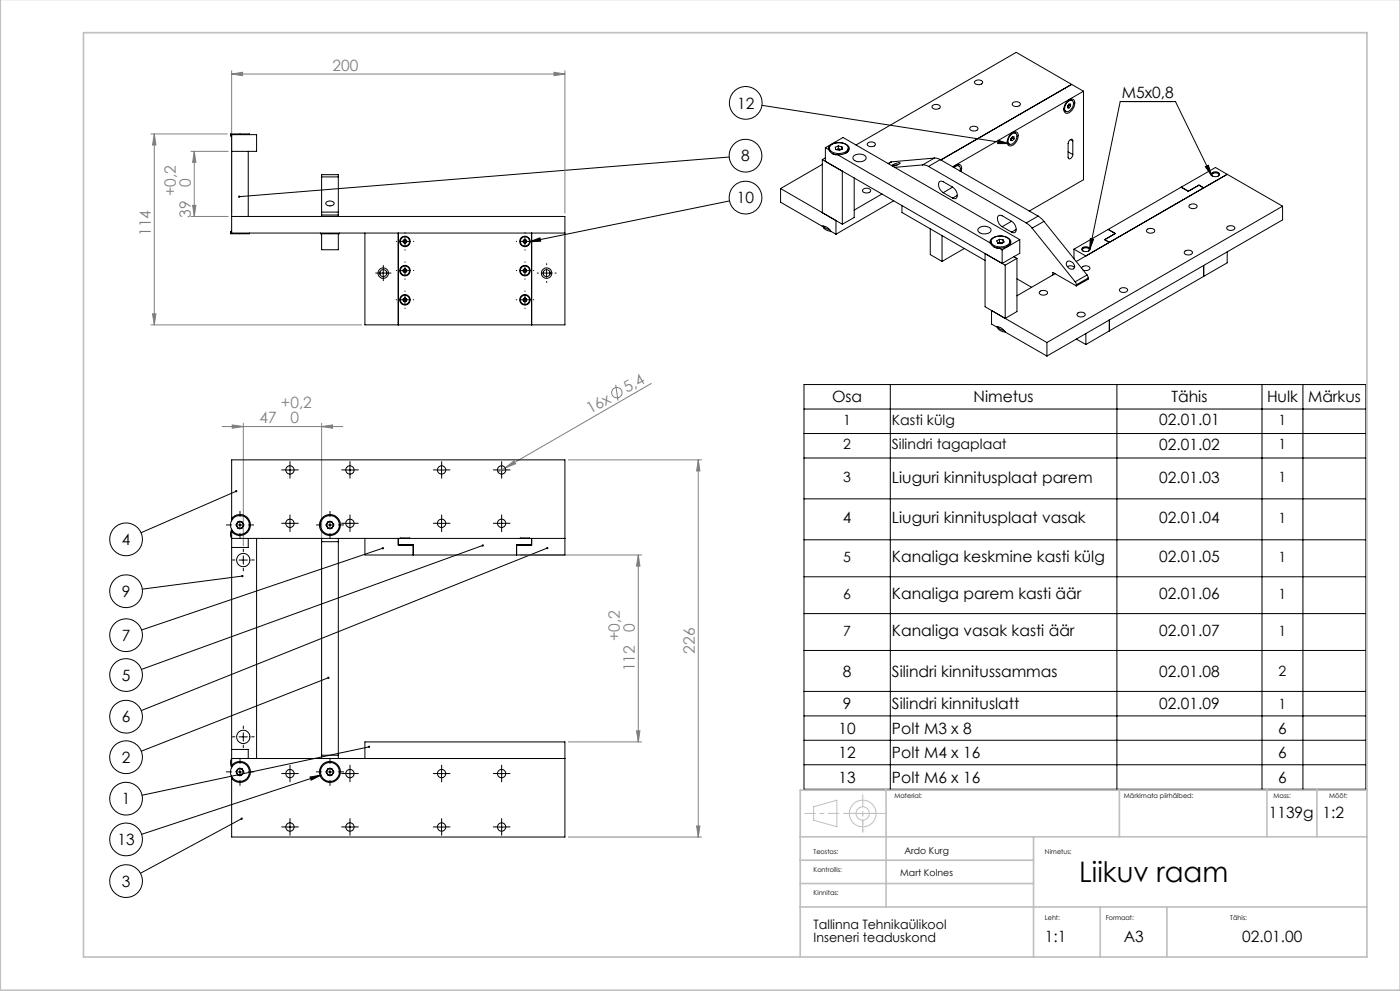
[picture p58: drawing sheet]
<svg xmlns="http://www.w3.org/2000/svg" width="420mm" height="297mm" viewBox="0 0 420 297" stroke-linecap="round" stroke-linejoin="round" font-family="sans-serif">
<defs><g id="words">
<text font-size="8.5" x="323.7" y="264.3">Liikuv raam</text>
<g font-size="4.7" fill="#808080">
<text x="99.8" y="21.2">200</text>
<text x="52.8" y="58.9" transform="rotate(-90 52.8 58.9)">+0,2</text>
<text x="57.3" y="56" transform="rotate(-90 57.3 56)">0</text>
<text x="57.2" y="65.3" transform="rotate(-90 57.2 65.3)">39</text>
<text x="45.3" y="70.7" transform="rotate(-90 45.3 70.7)">114</text>
<text x="188.1" y="117.9" transform="rotate(-30 188.1 117.9)">5,4</text>
<text x="84.3" y="122.3">+0,2</text>
<text x="177.2" y="124.2" transform="rotate(-30 177.2 124.2)">16x</text>
<text x="77.8" y="126.8">47</text>
<text x="87.1" y="126.8">0</text>
<text x="190.5" y="189.3" transform="rotate(-90 190.5 189.3)">0</text>
<text x="186" y="192.1" transform="rotate(-90 186 192.1)">+0,2</text>
<text x="208.5" y="195.9" transform="rotate(-90 208.5 195.9)">226</text>
<text x="190.4" y="201.2" transform="rotate(-90 190.4 201.2)">112</text>
</g>
<g font-size="4.7">
<text x="336.5" y="29.4">M5x0,8</text>
<text x="221.2" y="32.5">12</text>
<text x="222.4" y="48.3">8</text>
<text x="221.1" y="60.9">10</text>
<text x="249.6" y="120.6">Osa</text>
<text x="292.1" y="120.6">Nimetus</text>
<text x="351.5" y="120.6">Tähis</text>
<text x="380.1" y="120.6">Hulk</text>
<text x="392.4" y="120.6">Märkus</text>
<text x="347.8" y="127.5">02.01.01</text>
<text x="347.8" y="134.8">02.01.02</text>
<text x="267.6" y="144.6">Liuguri kinnitusplaat parem</text>
<text x="347.8" y="144.6">02.01.03</text>
<text x="252.9" y="156.9">4</text>
<text x="267.6" y="156.9">Liuguri kinnitusplaat vasak</text>
<text x="347.8" y="156.9">02.01.04</text>
<text x="36.5" y="163.3">4</text>
<text x="267.6" y="168.6">Kanaliga keskmine kasti külg</text>
<text x="347.8" y="168.6">02.01.05</text>
<text x="36.5" y="178.9">9</text>
<text x="267.6" y="179.6">Kanaliga parem kasti äär</text>
<text x="347.8" y="179.6">02.01.06</text>
<text x="267.6" y="190.7">Kanaliga vasak kasti äär</text>
<text x="347.8" y="190.7">02.01.07</text>
<text x="36.5" y="192.1">7</text>
<text x="36.5" y="204">5</text>
<text x="252.9" y="202.8">8</text>
<text x="267.6" y="202.8">Silindri kinnitussammas</text>
<text x="347.8" y="202.8">02.01.08</text>
<text x="252.9" y="212.6">9</text>
<text x="267.6" y="212.6">Silindri kinnituslatt</text>
<text x="347.8" y="212.6">02.01.09</text>
<text x="36.5" y="216.5">6</text>
<text x="251.6" y="219.9">10</text>
<text x="267.6" y="219.9">Polt M3 x 8</text>
<text x="383.5" y="219.9">6</text>
<text x="251.6" y="227.2">12</text>
<text x="267.6" y="227.2">Polt M4 x 16</text>
<text x="383.5" y="227.2">6</text>
<text x="36.5" y="228.6">2</text>
<text x="251.6" y="234.5">13</text>
<text x="267.6" y="234.5">Polt M6 x 16</text>
<text x="383.5" y="234.5">6</text>
<text x="36.5" y="241.1">1</text>
<text x="380.6" y="245.1">1139g</text>
<text x="396.8" y="245.1">1:2</text>
<text x="35.3" y="253.3">13</text>
<text x="36.5" y="265.8">3</text>
<text x="313.5" y="282.2">1:1</text>
<text x="337.1" y="282.2">A3</text>
<text x="372.6" y="282.2">02.01.00</text>
</g>
<g font-size="4.2">
<text x="253" y="127.4">1</text>
<text x="267.6" y="127.4">Kasti külg</text>
<text x="383.6" y="127.4">1</text>
<text x="253" y="134.7">2</text>
<text x="267.6" y="134.7">Silindri tagaplaat</text>
<text x="383.6" y="134.7">1</text>
<text x="253" y="144.5">3</text>
<text x="383.6" y="144.5">1</text>
<text x="383.6" y="156.8">1</text>
<text x="253" y="168.4">5</text>
<text x="383.6" y="168.4">1</text>
<text x="253" y="179.5">6</text>
<text x="383.6" y="179.5">1</text>
<text x="253" y="190.5">7</text>
<text x="383.6" y="190.5">1</text>
<text x="383.6" y="202.6">2</text>
<text x="383.6" y="212.4">1</text>
</g>
<g font-size="3.9">
<text x="244.1" y="278.4">Tallinna Tehnikaülikool</text>
<text x="244.1" y="282.2">Inseneri teaduskond</text>
</g>
<g font-size="2.8">
<text x="271.3" y="255.9">Ardo Kurg</text>
<text x="270.1" y="262.5">Mart Kolnes</text>
</g>
<g font-size="2">
<text x="268.4" y="239.3">Material:</text>
<text x="337.2" y="239.3">Märkimata piirhälbed:</text>
<text x="382.1" y="239.3">Mass:</text>
<text x="398.8" y="239.3">Mõõt:</text>
<text x="244.1" y="255.9">Teostas:</text>
<text x="313.5" y="255.9">Nimetus:</text>
<text x="244.1" y="261.4">Kontrollis:</text>
<text x="244.1" y="268.4">Kinnitas:</text>
<text x="313.5" y="275.6">Leht:</text>
<text x="331.7" y="275.6">Formaat:</text>
<text x="369.1" y="275.6">Tähis:</text>
</g>
</g></defs>
<g fill="none" stroke="#808080" stroke-width=".3">
<path d="M69.5 22.2l3.3-.5v1zM69.5 21.2v42.6M69.5 22.2h100M166.2 21.7l3.3 .5-3.3 .5zM169.5 21.2v42.6M45.3 40.1h22.9M46.3 40.1l.5 3.4h-1zM46.3 40.1v57.3M57.3 45.4h11.2M58.3 45.4l.5 3.2h-1zM58.3 45.4v19.5M57.3 64.9h11.2"/>
<path d="M57.8 61.6h1l-.5 3.3zM45.3 97.4h63.2M45.8 94h1l-.5 3.4zM184.7 115.3l.7 4.7M195.4 114.9l-43.8 25.3M66.6 127.8h36.2M69.7 127.3l3.3 .5-3.3 .5zM73 126.9v36.7M96.5 127.8l3.3-.5v1zM96.5 126.9v34.5M170.5 137.8h40M209.5 137.8l.5 3.3h-1z"/>
<path d="M209.5 137.8v113.1M151.6 140.2l2.6-2.1 .5 .9zM151.6 140.2l-2.2 1.3M156 166.3h36.5M191.5 166.3l.5 3.3h-1zM191.5 166.3v56.1M191 219h1l-.5 3.4zM170.5 222.4h22M170.5 250.9h40M209 247.5h1l-.5 3.4z"/>
<circle cx="185.1" cy="117.7" r="1.56"/>
</g>
<g fill="none" stroke="#000" stroke-width=".3">
<path d="M228.6 31.6l74 11.4M218.8 47.1l-147 11.8M299.4 42l3.2 1h-3.3zM361.6 49.9l.9-.4 1 3.2zM363.5 52.7l-10.9-22.3h-16.5l-9.2 44.4M120.2 72.4h2.5M121.5 71.1v2.5M121.5 79.9v2.5M156.2 72.4h2.5M157.5 71.1v2.5M157.5 79.9v2.5M158.9 72.5l3.1-1.2 .2 1z"/>
<path d="M218.9 60.2l-60 12.3M327.1 71.5l1 .2-1.2 3.1zM113.7 81.8h2.5M115 80.6v2.5M120.2 81.1h2.5M120.2 89.8h2.5M121.5 88.6v2.5M156.2 81.1h2.5M156.2 89.8h2.5M157.5 88.6v2.5M162.7 81.8h2.5M164 80.6v2.5"/>
<path d="M241.2 115.2h168.6v121.3h-168.6zM267.1 115.2v121.3M335.1 115.2v121.3M378.6 115.2v121.3M390.9 115.2v121.3M87 139.6v2.5M105 139.6v2.5M132.5 139.6v2.5M150.5 139.6v2.5M241.2 129.9h168.6M241.2 137.3h168.6M241.2 122.6h168.6"/>
<path d="M70.7 157.3h2.5M70.9 147.2l-28.6 12.5M72 156.1v2.5M85.7 156.8h2.5M85.7 140.9h2.5M87 155.6v2.5M97.7 157.3h2.5M99 156.1v2.5M103.7 156.8h2.5M103.7 140.9h2.5M105 155.6v2.5M131.2 156.8h2.5"/>
<path d="M131.2 140.9h2.5M132.5 155.6v2.5M149.2 156.8h2.5M149.2 140.9h2.5M150.5 155.6v2.5M241.2 149.5h168.6M71.7 167.8h2.5M72.7 172.6l-30 4M73 166.6v2.5M114.9 164.3l-72.4 24.5M144.8 163.5l-102.4 37.1M164.2 164.2l-121.8 48.8"/>
<path d="M241.2 161.8h168.6M241.2 172.9h168.6M241.2 183.9h168.6M241.2 194.9h168.6M73 219.6v2.5M98.5 203.1l-56.1 22M241.2 207.2h168.6M241.2 214.6h168.6M70.7 231.3h2.5M71.7 220.8h2.5M72 230.1v2.5M85.7 231.8h2.5"/>
<path d="M87 230.6v2.5M93 232.9l3.3-.6-3 1.5zM96.3 232.3l-53.8 17.7M97.7 231.3h2.5M99 230.1v2.5M103.7 231.8h2.5M105 230.6v2.5M110.7 223.8l-68.1 14.5M131.2 231.8h2.5M132.5 230.6v2.5M149.2 231.8h2.5M150.5 230.6v2.5"/>
<path d="M241.2 221.9h168.6M241.2 229.2h168.6M72.5 245.4l-30.4 16.3M85.7 247.9h2.5M87 246.6v2.5M103.7 247.9h2.5M105 246.6v2.5M131.2 247.9h2.5M132.5 246.6v2.5M149.2 247.9h2.5M150.5 246.6v2.5"/>
<circle cx="223.7" cy="30.8" r="4.9"/>
<circle cx="223.6" cy="46.7" r="4.9"/>
<circle cx="223.7" cy="59.2" r="4.9"/>
<circle cx="37.8" cy="177.2" r="4.9"/>
<circle cx="37.8" cy="161.6" r="4.9"/>
<circle cx="37.8" cy="190.4" r="4.9"/>
<circle cx="37.8" cy="202.3" r="4.9"/>
<circle cx="37.8" cy="214.8" r="4.9"/>
<circle cx="37.8" cy="239.4" r="4.9"/>
<circle cx="37.8" cy="226.9" r="4.9"/>
<circle cx="37.8" cy="251.6" r="4.9"/>
<circle cx="37.8" cy="264.1" r="4.9"/>
</g>
<g fill="none" stroke="#c0c0c0" stroke-width=".3">
<path d="M244.1 241.8l7-2v8l-7-2z"/>
<circle cx="258.8" cy="243.8" r="4"/>
<circle cx="258.8" cy="243.8" r="2"/>
</g>
<g fill="none" stroke="#000" stroke-width=".3" stroke-dasharray="15.2 1.3 1.3 1.3">
<path d="M119 72.3h-.1M121.5 78.6v-.1M121.5 69.8v-.1M121.5 74.8v.2M124 72.3h.1M155 72.3h-.1M157.5 69.8v-.1M157.5 74.8v.2M157.5 78.6v-.1M160 72.3h.1M164 79.3v-.3M113.7 81.8h-1"/>
<path d="M115 80.6v-1.1M115 83.1v1M116.2 81.8h1.1M119 81.1h-.1M119 89.8h-.1M121.5 83.6v.1M121.5 87.3v-.1M121.5 92.3v.2M124 81.1h.1M124 89.8h.1M155 81.1h-.1M155 89.8h-.1"/>
<path d="M157.5 83.6v.1M157.5 87.3v-.1M157.5 92.3v.2M160 81.1h.1M160 89.8h.1M161.5 81.8h-.3M164 84.3v.4M166.5 81.8h.3M87 139.6v-1.3M105 139.6v-1.3M132.5 139.6v-1.3M150.5 139.6v-1.3"/>
<path d="M69.5 157.3h-1.6M72 154.8v-1.6M72 159.8v1.6M74.5 157.3h1.6M85.7 140.8h-1.2M85.7 156.8h-1.2M87 142.1v1.2M87 155.6v-1.3M87 158.1v1.2M88.2 140.8h1.3M88.2 156.8h1.3M96.5 157.3h-1.6"/>
<path d="M99 154.8v-1.6M99 159.8v1.6M101.5 157.3h1.6M103.7 156.8h-1.2M103.7 140.8h-1.2M105 155.6v-1.3M105 158.1v1.2M105 142.1v1.2M106.2 156.8h1.3M106.2 140.8h1.3M131.2 156.8h-1.2M131.2 140.8h-1.2"/>
<path d="M132.5 155.6v-1.3M132.5 158.1v1.2M132.5 142.1v1.2M133.7 156.8h1.3M133.7 140.8h1.3M149.2 140.8h-1.2M149.2 156.8h-1.2M150.5 142.1v1.2M150.5 155.6v-1.3M150.5 158.1v1.2M151.7 140.8h1.3M151.7 156.8h1.3"/>
<path d="M70.5 167.8h-.8M73 165.3v-.7M73 170.3v.8M75.5 167.8h.7M73 218.3v-.7M69.5 231.3h-1.6M70.5 220.8h-.8M72 228.8v-1.6M72 233.8v1.6M73 223.3v.8M74.5 231.3h1.6M75.5 220.8h.7"/>
<path d="M85.7 231.8h-1.2M87 230.6v-1.3M87 233.1v1.2M88.2 231.8h1.3M96.5 231.3h-1.6M99 228.8v-1.6M99 233.8v1.6M101.5 231.3h1.6M103.7 231.8h-1.2M105 230.6v-1.3M105 233.1v1.2M106.2 231.8h1.3"/>
<path d="M131.2 231.8h-1.2M132.5 230.6v-1.3M132.5 233.1v1.2M133.7 231.8h1.3M149.2 231.8h-1.2M150.5 230.6v-1.3M150.5 233.1v1.2M151.7 231.8h1.3M85.7 247.8h-1.2M87 246.6v-1.3M87 249.1v1.2M88.2 247.8h1.3"/>
<path d="M103.7 247.8h-1.2M105 246.6v-1.3M105 249.1v1.2M106.2 247.8h1.3M131.2 247.8h-1.2M132.5 246.6v-1.3M132.5 249.1v1.2M133.7 247.8h1.3M149.2 247.8h-1.2M150.5 246.6v-1.3M150.5 249.1v1.2M151.7 247.8h1.3"/>
</g>
<path d="M241.4 243.8h10.3" fill="none" stroke="#c0c0c0" stroke-width=".3" stroke-dasharray="15.2 1.3 1.3 1.3" stroke-dashoffset="12"/>
<path d="M258.8 238.1v11.3" fill="none" stroke="#c0c0c0" stroke-width=".3" stroke-dasharray="15.2 1.3 1.3 1.3" stroke-dashoffset="11.5"/>
<path d="M258.8 249.4v-5.6" fill="none" stroke="#c0c0c0" stroke-width=".3" stroke-dasharray="15.2 1.3 1.3 1.3" stroke-dashoffset="14.3"/>
<path d="M262.8 243.8h-9.7" fill="none" stroke="#c0c0c0" stroke-width=".3" stroke-dasharray="15.2 1.3 1.3 1.3" stroke-dashoffset="12.3"/>
<path d="M253.1 243.8h12.7" fill="none" stroke="#c0c0c0" stroke-width=".3" stroke-dasharray="15.2 1.3 1.3 1.3" stroke-dashoffset="10.8"/>
<g fill="none" stroke="#c0c0c0" stroke-width=".5">
<path d="M.1 -.1v296.9h419.9M25 9.8h385.1v277h-385.1zM265.8 236.8v35M335.8 236.8v14M380.1 236.8v14M395.1 236.8v14M410.1 236.8h-170v50M240.1 250.8h170M240.1 257.8h70M310.1 250.8v36M240.1 271.8h170M240.1 264.8h70"/>
<path d="M330.1 271.8v15M350.1 271.8v15"/>
</g>
<path d="M71.6 58.6l-.2 .4 .4-.1-.4 .1a.33 .33 0 0 0 .5 .2 .33 .33 0 0 0 .2-.4 .33 .33 0 0 0-.5-.2zM158.9 72.5l3.1-1.2 .2 1zM114.7 164a.33 .33 0 0 0 .1 .6 .33 .33 0 0 0 .4-.4l-.3 .1 .2-.3zM70.7 146.9a.34 .34 0 0 0-.1 .5 .34 .34 0 0 0 .4 .1 .34 .34 0 0 0 .2-.4l-.3 .1 .3-.1zM144.5 163.3a.34 .34 0 0 0 .3 .5 .34 .34 0 0 0 .4-.4l-.4 .1 .4-.1-.3-.2zM164 164a.33 .33 0 0 0-.1 .4 .33 .33 0 0 0 .4 .1 .33 .33 0 0 0 .2-.4l-.3 .1 .2-.2zM110.5 223.6a.33 .33 0 0 0 .1 .5 .33 .33 0 0 0 .4-.3h-.3l.3-.1zM72.2 245.1a.35 .35 0 0 0 .3 .6 .35 .35 0 0 0 .3-.5l-.3 .2 .3-.2-.2-.2zM98.3 202.8a.33 .33 0 0 0-.1 .5 .33 .33 0 0 0 .4 .1 .33 .33 0 0 0 .2-.4l-.3 .1 .3-.1zM93 232.9l3.3-.6-3 1.5zM72.5 172.4a.35 .35 0 0 0 .1 .6 .35 .35 0 0 0 .5-.4h-.4h.4l-.3-.3zM299.4 42l3.2 1h-3.3zM327.1 71.5l1 .2-1.2 3.1zM361.6 49.9l.9-.4 1 3.2z" fill="#000"/>
<g fill="#808080">
<path d="M151.6 140.2l2.6-2.1 .5 .9z"/>
<path d="M69.7 127.3l3.3 .5-3.3 .5zM96.5 127.8l3.3-.5v1z"/>
<path d="M69.5 22.2l3.3-.5v1zM166.2 21.7l3.3 .5-3.3 .5z"/>
<path d="M209 247.5h1l-.5 3.4zM209.5 137.8l.5 3.3h-1z"/>
<path d="M191.5 166.3l.5 3.3h-1zM191 219h1l-.5 3.4z"/>
<path d="M58.3 45.4l.5 3.2h-1zM57.8 61.6h1l-.5 3.3z"/>
<path d="M46.3 40.1l.5 3.4h-1zM45.8 94h1l-.5 3.4z"/>
</g>
<g fill="none" stroke="#000" stroke-width=".3">
<path d="M279.7 31.7l1.1-.4a.92 .92 0 0 1 1.2 1l-1.2 .4a.92 .92 0 0 1-1.1-1zM291.3 38l.8-.2a.89 .89 0 0 1 1.2 1l-1.2 .5a.88 .88 0 0 1-1.1-1zM292.4 24.4l1.2-.4a.88 .88 0 0 1 1.1 .9l-1.1 .5a.92 .92 0 0 1-1.2-1zM303.6 39.8l.7-.1 .4 .2M303.7 30.9l1.2-.4a.92 .92 0 0 1 1.1 1 1.55 1.55 0 0 1-2.4-.3zM319.1 32.6l.3 .6 .4 .2M320.1 30.5a1.44 1.44 0 0 1 2.1-.5 3 3 0 0 1-2.1 4 1.45 1.45 0 0 1-.7-2.4zM320.3 30.5a.99 .99 0 0 1 1.7 .1 2.49 2.49 0 0 1-2.1 2.9 1.62 1.62 0 0 1 0-2.5zM320.4 31.8h.1M320.3 32.1l.4 .2M320.6 30l1.1 .1M320.6 31.5v-.2l-.2 .5"/>
<path d="M320.6 31.5l.6 .3M320.6 31.5l-.2 .3M321.2 31.8v-.6h-.5l-.4 .5v.6h.4M321.2 31.8l-.5 .5M321.5 25.3l-16.6-9.6-48.1 27.8M321.5 25.3l-39.2 22.6M321.5 25.3l3.5 2M325 27.3l-39.2 22.7M325 27.3v26.6l-16.2 9.3M69.1 40.7h.4M69.1 40.7l.4 .3M69.5 45.4h7.5v-5h-7.5v29.4h100"/>
<path d="M74.5 45.4v19.5M74.8 40.4v-.3h-5.7v.6M96.5 53v-.7h5v.7M96.5 53v10.6M96.5 53h5M101.5 53v10.6M234.2 56.5v4.1l12.4 7.2a2.69 2.69 0 0 1 2.7 1.6l1.5 .8M234.2 56.5l18.5 10.7M246.7 47.8l53.9 31.1M246.7 47.8v15.9M246.7 49.3l-12.5 7.2M247.6 44.3l.9 .5"/>
<path d="M247.6 44.3v4.1M247.6 44.3l5.3-3.1 53 30.6M247.6 47.3l-.9 .5M248.5 44.8l.5 .5M248.5 44.8a2.11 2.11 0 0 1 2.3-2 3.1 3.1 0 0 1 4 1.8 3 3 0 0 1-3.6 1.8M248.8 44.4v.5a2.05 2.05 0 0 0 2 1.5M249.1 43.7a3.7 3.7 0 0 1 5.4 .4 1.93 1.93 0 0 1-2.2 1.9h-.7a2.21 2.21 0 0 1-2.7-1.9zM249.7 46l.3 .2M249.9 46.1l1.3 .3M251 44.8h.1M251.2 46.4l45.8 26.4M251.5 43.7l1.1 .3"/>
<path d="M251.5 43.7l-.9 .4 .1 .7 1.1 .2 .9-.3-.1-.7M251.5 43.7v.9M251.5 44.6l-.5 .2M251.5 44.6l.5 .2M252 44.8h.3zM252 44.8h-1M252.6 44v.7M252.7 51.3v15.9M254.5 44.4l-.2 .9-.5 .6M256 46.8a2.57 2.57 0 0 1 3.9 .5 2.34 2.34 0 0 1-3.8 .6l-.2-.7zM256.3 53.3v11.9l-3.6 2M259.1 56.6l.4-.2a1.04 1.04 0 0 1 1.1 0 1.04 1.04 0 0 1 .5 1l-1.1 .5a.88 .88 0 0 1-1.2-1z"/>
<path d="M260.2 43l1.2-.5a.88 .88 0 0 1 1.1 1l-1.1 .5a.92 .92 0 0 1-1.2-1zM264.6 58.1l-8.3 4.9M266.5 49l.9-.5zM267.9 49.7h.1M269.1 49.5l-1.3 .3a2.89 2.89 0 0 0 2.2-1 3.5 3.5 0 0 0-2.4 .9M276.8 49.4l1.8 .5M276.8 49.4l-8.4 .8M278.6 49.9l29.3 16.9M280.3 47.4l1.8 .4M280.3 47.4l-3.5 2M280.3 47.4l-12.9 1.1M282.1 47.8l-3.5 2.1"/>
<path d="M282.1 47.8l29.3 17M283 57.7l2.8 1.7M285.8 56.1a2.65 2.65 0 0 1 1.1 3.3l-.3 .1-.8-.1M285.8 56.1l-2.8-1.6a.86 .86 0 0 0-1-.1 .86 .86 0 0 0-.4 .9 2.97 2.97 0 0 0 1.4 2.4M285.8 56.1l-2.8 1.6M286.1 50.2l.1-.1a1.2 1.2 0 0 1 1.3-.8 1.2 1.2 0 0 1 1 1.1l-.2 1M286.2 50.2a1.03 1.03 0 0 1 1.5-.5 1.03 1.03 0 0 1 .3 1.6M286.7 49.6l.6-.1 .4 .2M287.2 58.6l-1.4 .8M302.2 42.4l.2 .6 .4 .2M303.1 40.3a1.22 1.22 0 0 1 1.1-.8 1.22 1.22 0 0 1 1.2 .6 3 3 0 0 1-2.7 3.6 2.11 2.11 0 0 1 0-2.9zM303.3 41.7l.1-.1z"/>
<path d="M303.3 41.9l.4 .3M303.3 40.4a.97 .97 0 0 1 1.7 0 2.44 2.44 0 0 1-2 2.8 1.58 1.58 0 0 1 0-2.4zM303.6 41.1l-.2 .5M303.7 41.3l.5 .3M303.7 41.1v.2M303.7 41.3l-.3 .3M304.2 41.6v-.6h-.5l-.4 .5v.6l.4 .1M304.2 41.6l-.5 .6M320.4 45.5l1.4 .8M321.1 41.8l.7 .4M321.8 42.2v-.3l-.4-.2-.5 .3-.4 .7-.1 4.4 .2 .5 .8-.3 .4-1M321.8 42.2v4.1"/>
<path d="M354.4 56.1l10.2-5.9 20.2 11.6M354.4 56.1l2.1 1.2 3.2-1.8 1.4 .8M354.4 56.1l-21.9 12.7M363.5 52a1.56 1.56 0 0 1 2.4 .2 1.5 1.5 0 0 1-2.5 0zM363.8 52.8l-.2-.4a1.23 1.23 0 0 1 2.1 0l-.3 .4M368.2 52.2l-45.3 26.2M69.1 69.5h.4M69.1 69.5v.6h5.7v-.3M69.5 69.2l-.4 .3M69.5 64.9h100v32.5h-60v-27.6M96.1 69.8v.3h5.7v-.3M96.5 63.6v.8"/>
<path d="M96.5 63.6h5M96.5 64.4h5M96.5 70.1v4.8h5v-4.8M96.5 64.4v.5M97.8 60.7a1.46 1.46 0 0 1 2.4 .4 1.4 1.4 0 0 1-2.4-.2zM101.5 63.6v.8M101.5 64.4v.5M119.5 69.8v27.6M121 72.1l.5-.3 .5 .3v.5l-.5 .4-.5-.4zM157 72.1l.5-.3 .5 .3v.5l-.5 .4-.5-.4zM159.5 69.8v27.6M246.9 67.7a2.29 2.29 0 0 0 2.4 1.6"/>
<path d="M247 67.8l.5 .5 1.4 .6M250.8 66.1v4.1M268.1 60.2l-17.3 10M270.6 61.6v2.1l24.9 14.4M279.1 68.5v7.8l3.5 2M282.6 70.6v7.7M289.3 74.5l-6.7 3.8M293.5 68.5a2.68 2.68 0 0 1 3.7 .1 1.29 1.29 0 0 1-1.6 1.5 1.76 1.76 0 0 1-2.3-1.3zM297 72.8l.5 .5M297 72.8a2.11 2.11 0 0 1 2.3-2h1.4a2.1 2.1 0 0 1 2.4 2.3 3.6 3.6 0 0 1-3.4 1.3M297.3 72.4v.4a2.12 2.12 0 0 0 2 1.6M297.5 71.8a3.7 3.7 0 0 1 5.4 .2 1.77 1.77 0 0 1-1.9 1.9l-1.5 .1a2.01 2.01 0 0 1-2.2-1.9z"/>
<path d="M298.1 74l.4 .2M298.4 74.1l1.3 .3M299.7 74.4l.9 .5M299.8 72.6l-.4 .3 1-.2M299.8 71.7l-.8 .5 .3 .6 1.1 .2 .8-.5-.3-.6M299.8 71.7l1.1 .2M299.8 71.7v.9M299.8 72.6l.6 .1M300.4 72.7l.4 .1M300.6 74.9v4M300.6 67.9l2.9 1.7M300.9 71.9v.8"/>
<path d="M301.6 79.5l-6.1-3.5v15.9l18.6 10.8M303 72.4l-.1 .8-.7 .7M303.5 66.3a2.63 2.63 0 0 1 1.1 3.3l-.3 .1-.8-.1M303.5 66.3l-2.9-1.6a.98 .98 0 0 0-1.2 .1 .98 .98 0 0 0-.1 1.2 2.88 2.88 0 0 0 1.3 1.9M303.5 66.3l-2.9 1.6M304.2 76.9l.9 .5M304.3 76.9l.1 .1M304.9 68.8l-1.4 .8M305.1 77.4v16l-3.5 2v-15.9M305.1 77.4l-3.5 2.1M305.9 71.8l-5.3 3.1M305.9 71.8v4.1l-5.3 3"/>
<path d="M307.9 66.8l1.7 1.6M309.6 68.4l12.9 16.1M311.4 64.8l1.8 1.6M311.4 64.8l-3.5 2M313.2 66.4l-3.6 2M313.2 66.4l12.9 16M320.1 78.5a1.52 1.52 0 0 1 1.7 .2 1.52 1.52 0 0 1 .4 1.8 1.54 1.54 0 0 1-1.8-.3 1.54 1.54 0 0 1-.3-1.7zM320.2 79.9l1.4-.2 .7 .5M320.3 79.9h.1M322 79.9h.1M322.2 74.7v2.9M324.8 74.2l1-.3a.92 .92 0 0 1 1.1 1.1l-1.1 .4a.89 .89 0 0 1-1.2-1z"/>
<path d="M324.9 75.2l-.2-.3a1.2 1.2 0 0 1 2.1 0l-.2 .3M332.5 68.8l2.1 1.2-3.2 1.8 1.4 .8-7 4.1-3.6-2M332.5 68.8l-10.3 5.9M344 68.9l1.2-.5a.92 .92 0 0 1 1.2 1.1l-1.2 .4a.92 .92 0 0 1-1.2-1zM355.6 75.2l.9-.2a.89 .89 0 0 1 1.1 1l-1.1 .4a.88 .88 0 0 1-1.1-1zM356.8 61.6l1.1-.5a.88 .88 0 0 1 1.2 1l-1.2 .4a.92 .92 0 0 1-1.1-.9zM361.1 79.6v3.2M368.2 75.5v3.3l-35.4 20.4M368.3 67.8l.9-.2a.92 .92 0 0 1 1.2 1l-1.2 .5a.88 .88 0 0 1-1.1-1zM384.8 61.8v4.1l-70.7 40.8M384.8 61.8l-70.7 40.9M114 81.5v.7"/>
<path d="M116 81.5v.7M121 80.8l.5-.3 .5 .3v.6l-.5 .3-.5-.3zM121 89.6l.5-.3 .5 .3v.5l-.5 .3-.5-.3zM157 80.8l.5-.3 .5 .3v.6l-.5 .3-.5-.3zM157 89.6l.5-.3 .5 .3v.5l-.5 .3-.5-.3zM163 81.5v.7M165 81.5v.7M297.5 93.1v4l1.4 .9a2.83 2.83 0 0 1 2.7 1.6l12.5 7.1M299.2 97.9a2.13 2.13 0 0 0 2.4 1.6M299.3 98l.9 .7 1 .4M305.1 83.6l4.4 2.5M311.9 87.5l1.1-.5a.92 .92 0 0 1 1.2 1l-1.2 .5a.92 .92 0 0 1-1.1-1z"/>
<path d="M315.8 82.4v-.8l7.1 4.1M316.5 82l-11.4 6.6M322.5 84.5l.4 .9M322.9 85.4v.3M323.4 93.8l.5-.2a1.04 1.04 0 0 1 1.1-.1 1.04 1.04 0 0 1 .5 1l-1.2 .5a.88 .88 0 0 1-1.1-1zM324.5 80.4a1.43 1.43 0 0 1 2.5 0 1.47 1.47 0 0 1-2.1 .5M325.8 100v3.3M326.1 82.4l.4 .9M326.1 82.4l-3.6 2.1M326.5 83.3l-3.6 2.1M326.5 83.3v.4l-3.6 2M332.8 99.2l-7 4.1"/>
<path d="M332.8 95.9v3.3M335.9 86.6l1.1-.4a.92 .92 0 0 1 1.2 1l-1.2 .5a.88 .88 0 0 1-1.1-1.1zM314.1 102.7v4M322.9 101.6l2.9 1.7M69.5 158.7l-.2 .4a2.73 2.73 0 0 0 .2 2.3M69.5 155.4a3.1 3.1 0 0 1 4.6-.4 3.1 3.1 0 0 1 0 4.7 3.1 3.1 0 0 1-4.6-.4M69.5 155.4v.7M69.5 155.4v-17.6h100v28.5h-60v-4.9M69.5 158.6v71.5M71.4 156.3h1.2l.5 1-.5 1.1h-1.2l-.6-1.1zM98.4 156.3h1.2l.5 1-.5 1.1h-1.2l-.6-1.1zM69.5 161.4h100"/>
<path d="M74.5 161.4v2.7h-5M77 161.4v65.9M96.5 161.4v65.9M96.5 162.3h5M101.5 161.4v65.9M119.5 161.4v1.9h4.5v3M120.1 161.4h2.8M156.1 161.4h2.8M159.5 161.4v1.9h-4.5v3M69.5 229.4a3.1 3.1 0 0 1 4.6-.4 3.1 3.1 0 0 1 0 4.7 3.1 3.1 0 0 1-4.6-.4M69.5 232.6v.7M69.5 224.6h5v2.7"/>
<path d="M71.5 230.3l1.2 .1 .4 1.1-.7 .9-1.1-.1-.5-1.1zM96.5 226.3h5M98.4 230.4h1.2l.5 .9-.5 1h-1.2l-.6-1zM109.5 227.3v-4.9h60v28.5h-100v-17.6M169.5 227.3h-100a2.63 2.63 0 0 0 0 2.6"/>
<circle cx="121.5" cy="72.4" r=".5"/>
<circle cx="121.5" cy="72.4" r="1.57"/>
<circle cx="121.5" cy="72.3" r="1.39"/>
<circle cx="157.5" cy="72.4" r="1.39"/>
<circle cx="157.5" cy="72.4" r=".49"/>
<circle cx="157.5" cy="72.4" r="1.59"/>
<circle cx="115" cy="81.8" r="1.05"/>
<circle cx="115" cy="81.8" r="1.58"/>
<circle cx="121.5" cy="89.8" r=".5"/>
<circle cx="121.5" cy="89.9" r="1.57"/>
<circle cx="121.5" cy="81.1" r="1.57"/>
<circle cx="121.5" cy="81.1" r="1.39"/>
<circle cx="121.5" cy="81.1" r=".5"/>
<circle cx="121.5" cy="89.9" r="1.38"/>
<circle cx="157.5" cy="81.1" r="1.39"/>
<circle cx="157.5" cy="89.9" r="1.38"/>
<circle cx="157.5" cy="89.8" r=".49"/>
<circle cx="157.5" cy="81.1" r="1.59"/>
<circle cx="157.5" cy="89.9" r="1.59"/>
<circle cx="157.5" cy="81.1" r=".49"/>
<circle cx="164" cy="81.8" r="1.05"/>
<circle cx="164" cy="81.8" r="1.58"/>
<circle cx="72" cy="157.3" r="2.83"/>
<circle cx="72" cy="157.4" r="1"/>
<circle cx="87" cy="156.9" r="1.26"/>
<circle cx="87" cy="140.9" r="1.24"/>
<circle cx="99" cy="157.4" r="1"/>
<circle cx="99" cy="157.3" r="3.2"/>
<circle cx="99" cy="157.3" r="2.83"/>
<circle cx="105" cy="140.8" r="1.25"/>
<circle cx="105" cy="156.8" r="1.27"/>
<circle cx="132.5" cy="156.9" r="1.26"/>
<circle cx="132.5" cy="140.9" r="1.24"/>
<circle cx="150.5" cy="140.9" r="1.24"/>
<circle cx="150.5" cy="156.9" r="1.26"/>
<circle cx="73" cy="167.9" r="1.99"/>
<circle cx="72" cy="231.3" r="2.85"/>
<circle cx="72" cy="231.3" r="1"/>
<circle cx="73" cy="220.8" r="1.99"/>
<circle cx="87" cy="231.9" r="1.24"/>
<circle cx="99" cy="231.4" r=".99"/>
<circle cx="99" cy="231.4" r="3.2"/>
<circle cx="99" cy="231.3" r="2.82"/>
<circle cx="105" cy="231.9" r="1.25"/>
<circle cx="132.5" cy="231.9" r="1.24"/>
<circle cx="150.5" cy="231.9" r="1.24"/>
<circle cx="87" cy="247.8" r="1.24"/>
<circle cx="105" cy="247.8" r="1.25"/>
<circle cx="132.5" cy="247.8" r="1.24"/>
<circle cx="150.5" cy="247.8" r="1.24"/>
</g>
<use href="#words"/>
</svg>
